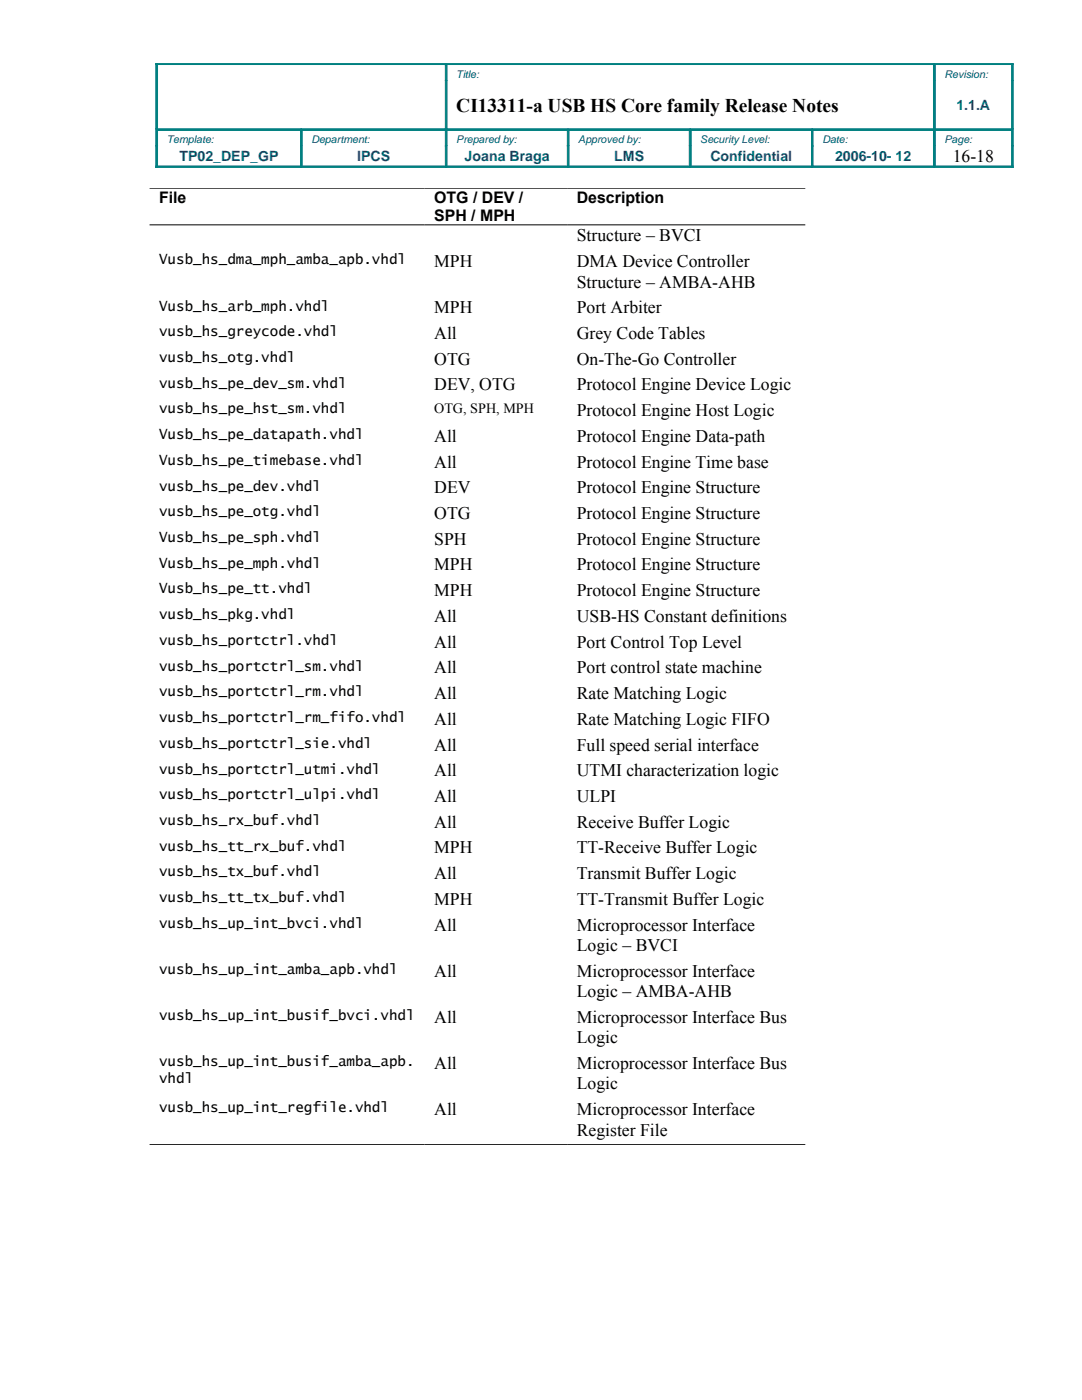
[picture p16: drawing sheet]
<svg xmlns="http://www.w3.org/2000/svg" width="216mm" height="279mm" viewBox="0 0 216 279" stroke-linecap="round" stroke-linejoin="round" font-family="sans-serif">
<defs><g id="words">
<text font-size="3.9" x="91.1" y="22.3">CI13311-a USB HS Core family Release Notes</text>
<g font-size="3.5">
<text x="190.1" y="32.3">16-18</text>
<text x="86.6" y="53.3">MPH</text>
<text x="115.1" y="48.2">Structure – BVCI</text>
<text x="115.1" y="53.3">DMA Device Controller</text>
<text x="115.1" y="57.4">Structure – AMBA-AHB</text>
<text x="86.6" y="62.5">MPH</text>
<text x="115.1" y="62.5">Port Arbiter</text>
<text x="86.6" y="67.7">All</text>
<text x="115.1" y="67.7">Grey Code Tables</text>
<text x="86.6" y="72.8">OTG</text>
<text x="86.6" y="77.9">DEV, OTG</text>
<text x="115.1" y="72.8">On-The-Go Controller</text>
<text x="115.1" y="77.9">Protocol Engine Device Logic</text>
<text x="115.1" y="83">Protocol Engine Host Logic</text>
<text x="86.6" y="88.2">All</text>
<text x="115.1" y="88.2">Protocol Engine Data-path</text>
<text x="86.6" y="93.3">All</text>
<text x="115.1" y="93.3">Protocol Engine Time base</text>
<text x="86.6" y="98.5">DEV</text>
<text x="115.1" y="98.5">Protocol Engine Structure</text>
<text x="86.6" y="103.6">OTG</text>
<text x="115.1" y="103.6">Protocol Engine Structure</text>
<text x="86.6" y="108.7">SPH</text>
<text x="86.6" y="113.8">MPH</text>
<text x="115.1" y="108.7">Protocol Engine Structure</text>
<text x="115.1" y="113.8">Protocol Engine Structure</text>
<text x="86.6" y="119">MPH</text>
<text x="115.1" y="119">Protocol Engine Structure</text>
<text x="86.6" y="124.1">All</text>
<text x="115.1" y="124.1">USB-HS Constant definitions</text>
<text x="86.6" y="129.3">All</text>
<text x="115.1" y="129.3">Port Control Top Level</text>
<text x="86.6" y="134.4">All</text>
<text x="115.1" y="134.4">Port control state machine</text>
<text x="86.6" y="139.5">All</text>
<text x="115.1" y="139.5">Rate Matching Logic</text>
<text x="86.6" y="144.6">All</text>
<text x="86.6" y="149.8">All</text>
<text x="115.1" y="144.6">Rate Matching Logic FIFO</text>
<text x="115.1" y="149.8">Full speed serial interface</text>
<text x="86.6" y="154.9">All</text>
<text x="115.1" y="154.9">UTMI characterization logic</text>
<text x="86.6" y="160.1">All</text>
<text x="115.1" y="160.1">ULPI</text>
<text x="86.6" y="165.2">All</text>
<text x="115.1" y="165.2">Receive Buffer Logic</text>
<text x="86.6" y="170.3">MPH</text>
<text x="115.1" y="170.3">TT-Receive Buffer Logic</text>
<text x="86.6" y="175.4">All</text>
<text x="115.1" y="175.4">Transmit Buffer Logic</text>
<text x="86.6" y="180.6">MPH</text>
<text x="86.6" y="185.7">All</text>
<text x="115.1" y="180.6">TT-Transmit Buffer Logic</text>
<text x="115.1" y="185.7">Microprocessor Interface</text>
<text x="115.1" y="189.8">Logic – BVCI</text>
<text x="86.6" y="194.9">All</text>
<text x="115.1" y="194.9">Microprocessor Interface</text>
<text x="115.1" y="199">Logic – AMBA-AHB</text>
<text x="86.6" y="204.1">All</text>
<text x="115.1" y="204.1">Microprocessor Interface Bus</text>
<text x="115.1" y="208.2">Logic</text>
<text x="86.6" y="213.3">All</text>
<text x="115.1" y="213.3">Microprocessor Interface Bus</text>
<text x="115.1" y="217.4">Logic</text>
<text x="86.6" y="222.5">All</text>
<text x="115.1" y="222.5">Microprocessor Interface</text>
<text x="115.1" y="226.6">Register File</text>
</g>
<g font-size="3.2">
<text x="31.7" y="40.6">File</text>
<text x="86.6" y="40.6">OTG / DEV /</text>
<text x="115.1" y="40.6">Description</text>
<text x="86.6" y="44.2">SPH / MPH</text>
</g>
<g font-size="2.8" fill="#004186">
<text x="190.9" y="21.9">1.1.A</text>
<text x="35.8" y="32.1">TP02_DEP_GP</text>
<text x="71.3" y="32.1">IPCS</text>
<text x="92.7" y="32.1">Joana Braga</text>
<text x="122.6" y="32.1">LMS</text>
<text x="141.7" y="32.1">Confidential</text>
<text x="166.7" y="32.1">2006-10- 12</text>
</g>
<g font-size="2.8">
<text x="31.7" y="52.8">Vusb_hs_dma_mph_amba_apb.vhdl</text>
<text x="31.7" y="62">Vusb_hs_arb_mph.vhdl</text>
<text x="31.7" y="67.1">vusb_hs_greycode.vhdl</text>
<text x="31.7" y="72.2">vusb_hs_otg.vhdl</text>
<text x="31.7" y="77.4">vusb_hs_pe_dev_sm.vhdl</text>
<text x="31.7" y="82.5">vusb_hs_pe_hst_sm.vhdl</text>
<text x="86.6" y="82.4">OTG, SPH, MPH</text>
<text x="31.7" y="87.6">Vusb_hs_pe_datapath.vhdl</text>
<text x="31.7" y="92.8">Vusb_hs_pe_timebase.vhdl</text>
<text x="31.7" y="97.9">vusb_hs_pe_dev.vhdl</text>
<text x="31.7" y="103">vusb_hs_pe_otg.vhdl</text>
<text x="31.7" y="108.2">Vusb_hs_pe_sph.vhdl</text>
<text x="31.7" y="113.3">Vusb_hs_pe_mph.vhdl</text>
<text x="31.7" y="118.4">Vusb_hs_pe_tt.vhdl</text>
<text x="31.7" y="123.6">vusb_hs_pkg.vhdl</text>
<text x="31.7" y="128.7">vusb_hs_portctrl.vhdl</text>
<text x="31.7" y="133.8">vusb_hs_portctrl_sm.vhdl</text>
<text x="31.7" y="139">vusb_hs_portctrl_rm.vhdl</text>
<text x="31.7" y="144.1">vusb_hs_portctrl_rm_fifo.vhdl</text>
<text x="31.7" y="149.2">vusb_hs_portctrl_sie.vhdl</text>
<text x="31.7" y="154.4">vusb_hs_portctrl_utmi.vhdl</text>
<text x="31.7" y="159.5">vusb_hs_portctrl_ulpi.vhdl</text>
<text x="31.7" y="164.6">vusb_hs_rx_buf.vhdl</text>
<text x="31.7" y="169.8">vusb_hs_tt_rx_buf.vhdl</text>
<text x="31.7" y="174.9">vusb_hs_tx_buf.vhdl</text>
<text x="31.7" y="180">vusb_hs_tt_tx_buf.vhdl</text>
<text x="31.7" y="185.2">vusb_hs_up_int_bvci.vhdl</text>
<text x="31.7" y="194.4">vusb_hs_up_int_amba_apb.vhdl</text>
<text x="31.7" y="203.6">vusb_hs_up_int_busif_bvci.vhdl</text>
<text x="31.7" y="212.8">vusb_hs_up_int_busif_amba_apb.</text>
<text x="31.7" y="216.1">vhdl</text>
<text x="31.7" y="222">vusb_hs_up_int_regfile.vhdl</text>
</g>
<g font-size="2.1" fill="#004186">
<text x="91.1" y="15.6">Title:</text>
<text x="188.5" y="15.6">Revision:</text>
<text x="33.3" y="28.6">Template:</text>
<text x="62.2" y="28.6">Department:</text>
<text x="91.1" y="28.6">Prepared by:</text>
<text x="115.4" y="28.6">Approved by:</text>
<text x="139.7" y="28.6">Security Level:</text>
<text x="164.1" y="28.6">Date:</text>
<text x="188.5" y="28.6">Page:</text>
</g>
</g></defs>
<g fill="#008080" stroke="#008080" stroke-width=".2">
<path d="M186.4 12.7h15.8v.2h-15.8z" fill-rule="evenodd"/>
<path d="M31.1 12.7h57.9v.2h-57.9z" fill-rule="evenodd"/>
<path d="M89 12.7h97.4v.2h-97.4z" fill-rule="evenodd"/>
<path d="M186.4 25.7h15.4v.3h-15.4z" fill-rule="evenodd"/>
<path d="M60.1 25.7h28.9v.3h-28.9z" fill-rule="evenodd"/>
<path d="M162.1 25.7h24.3v.3h-24.3z" fill-rule="evenodd"/>
<path d="M31.4 25.7h28.7v.3h-28.7z" fill-rule="evenodd"/>
<path d="M89 25.7h24.3v.3h-24.3z" fill-rule="evenodd"/>
<path d="M113.3 25.7h24.4v.3h-24.4z" fill-rule="evenodd"/>
<path d="M137.7 25.7h24.4v.3h-24.4z" fill-rule="evenodd"/>
<path d="M186.4 33.1h15.8v.4h-15.8z" fill-rule="evenodd"/>
<path d="M31.1 33.1h29v.4h-29z" fill-rule="evenodd"/>
<path d="M60.1 33.1h28.9v.4h-28.9z" fill-rule="evenodd"/>
<path d="M89 33.1h24.3v.4h-24.3z" fill-rule="evenodd"/>
<path d="M113.3 33.1h24.4v.4h-24.4z" fill-rule="evenodd"/>
<path d="M137.7 33.1h24.4v.4h-24.4z" fill-rule="evenodd"/>
<path d="M162.1 33.1h24.3v.4h-24.3z" fill-rule="evenodd"/>
<path d="M31.1 29.1h.3v4.4h-.3z" fill-rule="evenodd"/>
<path d="M31.1 12.7h.3v13h-.3z" fill-rule="evenodd"/>
<path d="M31.1 25.7h.3v3.4h-.3z" fill-rule="evenodd"/>
<path d="M60 26.1h.3v3h-.3z" fill-rule="evenodd"/>
<path d="M60 29.1h.3v4h-.3z" fill-rule="evenodd"/>
<path d="M88.9 16.1h.3v9.6h-.3z" fill-rule="evenodd"/>
<path d="M88.9 13.1h.3v3h-.3z" fill-rule="evenodd"/>
<path d="M88.9 25.7h.3v3.4h-.3z" fill-rule="evenodd"/>
<path d="M88.9 29.1h.3v4h-.3z" fill-rule="evenodd"/>
<path d="M113.2 26.1h.3v3h-.3z" fill-rule="evenodd"/>
<path d="M113.2 29.1h.3v4h-.3z" fill-rule="evenodd"/>
<path d="M137.5 26.1h.4v3h-.4z" fill-rule="evenodd"/>
<path d="M137.5 29.1h.4v4h-.4z" fill-rule="evenodd"/>
<path d="M161.9 26.1h.3v3h-.3z" fill-rule="evenodd"/>
<path d="M161.9 29.1h.3v4h-.3z" fill-rule="evenodd"/>
<path d="M186.3 13.1h.3v3h-.3z" fill-rule="evenodd"/>
<path d="M186.3 16.1h.3v9.6h-.3z" fill-rule="evenodd"/>
<path d="M186.3 25.7h.3v3.4h-.3z" fill-rule="evenodd"/>
<path d="M186.3 29.1h.3v4h-.3z" fill-rule="evenodd"/>
<path d="M201.9 29.1h.3v4.4h-.3z" fill-rule="evenodd"/>
<path d="M201.9 16.1h.3v9.6h-.3z" fill-rule="evenodd"/>
<path d="M201.9 12.7h.3v3.4h-.3z" fill-rule="evenodd"/>
<path d="M201.9 25.7h.3v3.4h-.3z" fill-rule="evenodd"/>
</g>
<path d="M29.8 37.6h130.9M29.8 44.9h130.9M29.8 228.4h130.9" fill="none" stroke="#000" stroke-width=".2"/>
<use href="#words"/>
</svg>
